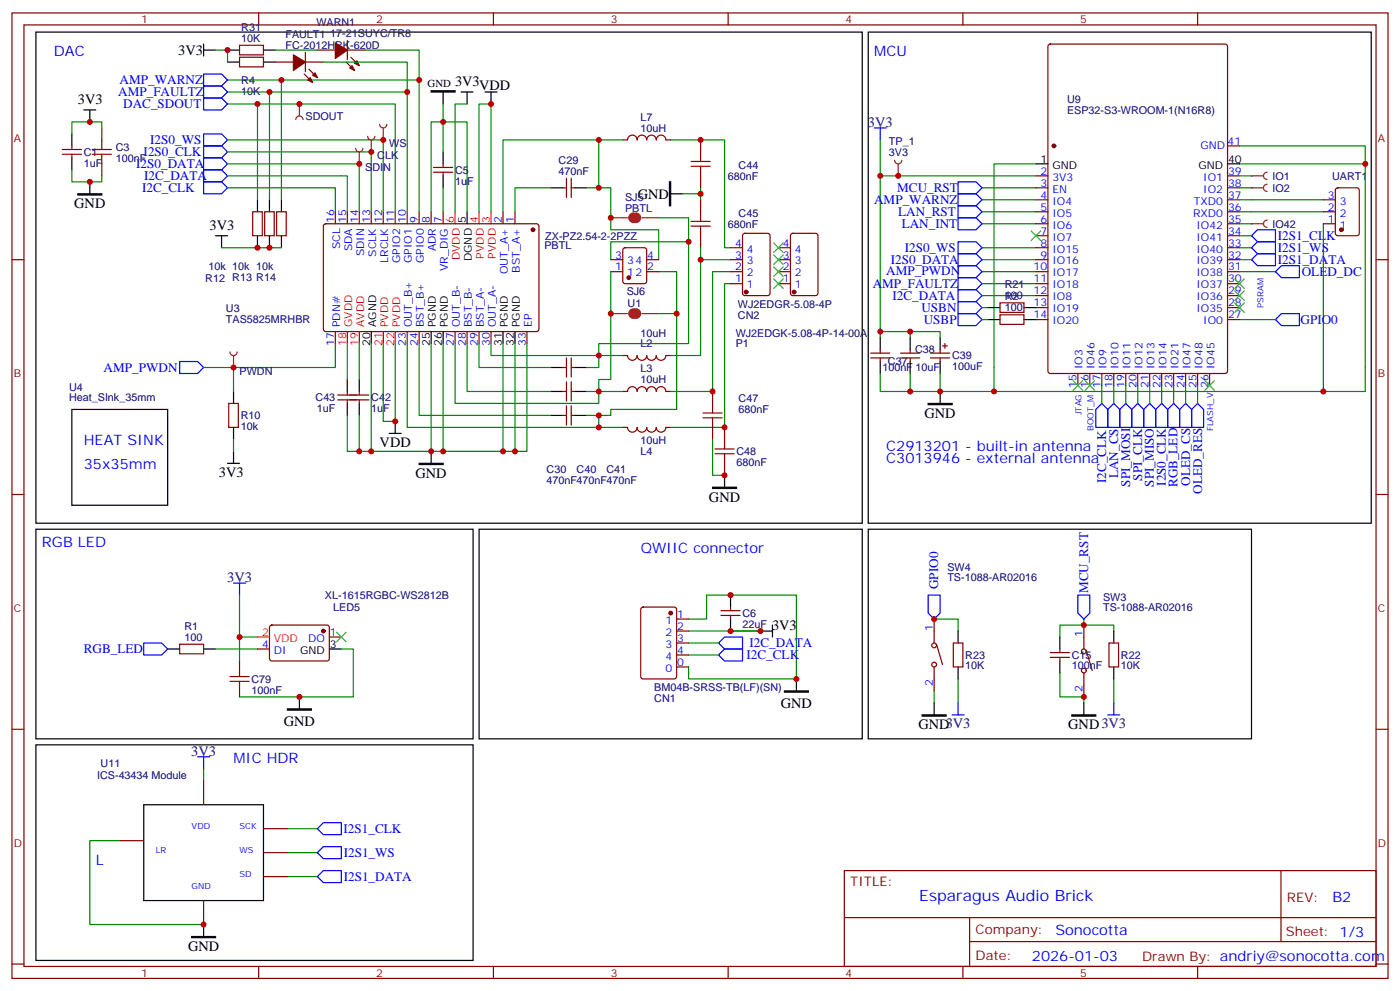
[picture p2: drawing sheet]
<svg xmlns="http://www.w3.org/2000/svg" width="412mm" height="292mm" viewBox="0 0 412 292" stroke-linecap="round" stroke-linejoin="round" font-family="sans-serif">
<defs><g id="words">
<text font-size="4.6" fill="#00f" x="270.8" y="265.4">Esparagus Audio Brick</text>
<g font-size="4.2" fill="#00f">
<text x="15.9" y="16.5">DAC</text>
<text x="257.5" y="16.5">MCU</text>
<text x="24.7" y="131.2">HEAT SINK</text>
<text x="261.1" y="132.9">C2913201 - built-in antenna</text>
<text x="261.1" y="136.5">C3013946 - external antenna</text>
<text x="24.7" y="138.2">35x35mm</text>
<text x="12.3" y="161.1">RGB LED</text>
<text x="188.7" y="162.9">QWIIC connector</text>
<text x="68.8" y="224.6">MIC HDR</text>
<text x="28.2" y="254.6">L</text>
<text x="392.5" y="265.7">B2</text>
<text x="310.9" y="275.2">Sonocotta</text>
<text x="304" y="283">2026-01-03</text>
</g>
<g font-size="4.2">
<text x="52.5" y="16.2">3V3</text>
<text x="134.1" y="25.3">3V3</text>
<text x="141.1" y="26.4">VDD</text>
<text x="22.9" y="30.6">3V3</text>
<text x="187.9" y="58.5">GND</text>
<text x="21.9" y="61.3">GND</text>
<text x="61.7" y="67.7">3V3</text>
<text x="272.3" y="123.1">GND</text>
<text x="111.8" y="131.6">VDD</text>
<text x="64.5" y="140.4">3V3</text>
<text x="122.4" y="140.7">GND</text>
<text x="208.8" y="147.7">GND</text>
<text x="227.4" y="185.5">3V3</text>
<text x="230" y="208.4">GND</text>
<text x="83.6" y="213.7">GND</text>
<text x="270.6" y="214.8">GND3V3</text>
<text x="314.7" y="214.8">GND3V3</text>
<text x="55.4" y="280.1">GND</text>
</g>
<g font-size="4.2" fill="#000080">
<text x="255.7" y="37.4">3V3</text>
<text x="66.9" y="171.4">3V3</text>
<text x="56.3" y="222.6">3V3</text>
</g>
<g font-size="3.9" fill="#00f">
<text x="34.8" y="28.3">AMP_FAULTZ</text>
<text x="35.2" y="24.8">AMP_WARNZ</text>
<text x="36.3" y="31.9">DAC_SDOUT</text>
<text x="42.3" y="46">I2S0_CLK</text>
<text x="44.2" y="42.5">I2S0_WS</text>
<text x="40.1" y="49.5">I2S0_DATA</text>
<text x="42.5" y="53">I2C_DATA</text>
<text x="41.8" y="56.5">I2C_CLK</text>
<text x="264.3" y="56.6">MCU_RST</text>
<text x="257.5" y="60.1">AMP_WARNZ</text>
<text x="264.6" y="63.6">LAN_RST</text>
<text x="265.6" y="67.2">LAN_INT</text>
<text x="376.4" y="70.7">I2S1_CLK</text>
<text x="262.4" y="77.7">I2S0_DATA</text>
<text x="266.5" y="74.2">I2S0_WS</text>
<text x="376.4" y="77.7">I2S1_DATA</text>
<text x="376.4" y="74.2">I2S1_WS</text>
<text x="261.1" y="81.1">AMP_PWDN</text>
<text x="383.5" y="81.2">OLED_DC</text>
<text x="257.1" y="84.8">AMP_FAULTZ</text>
<text x="262.9" y="88.3">I2C_DATA</text>
<text x="271.4" y="92">USBN</text>
<text x="272.1" y="95.5">USBP</text>
<text x="383.1" y="95.4">GPIO0</text>
<text x="30.5" y="109.5">AMP_PWDN</text>
<text x="325.8" y="142.2" transform="rotate(-90 325.8 142.2)">I2C_CLK</text>
<text x="329.4" y="140.8" transform="rotate(-90 329.4 140.8)">LAN_CS</text>
<text x="332.9" y="143.3" transform="rotate(-90 332.9 143.3)">SPI_MOSI</text>
<text x="336.4" y="141.5" transform="rotate(-90 336.4 141.5)">SPI_CLK</text>
<text x="339.9" y="143.3" transform="rotate(-90 339.9 143.3)">SPI_MISO</text>
<text x="343.5" y="143.1" transform="rotate(-90 343.5 143.1)">I2S0_CLK</text>
<text x="346.9" y="143.5" transform="rotate(-90 346.9 143.5)">RGB_LED</text>
<text x="350.5" y="143.1" transform="rotate(-90 350.5 143.1)">OLED_CS</text>
<text x="354.1" y="145.4" transform="rotate(-90 354.1 145.4)">OLED_RES</text>
<text x="276.4" y="173.5" transform="rotate(-90 276.4 173.5)">GPIO0</text>
<text x="320.5" y="174.7" transform="rotate(-90 320.5 174.7)">MCU_RST</text>
<text x="220.8" y="190.5">I2C_DATA</text>
<text x="24.7" y="192.4">RGB_LED</text>
<text x="219.9" y="194">I2C_CLK</text>
<text x="101.2" y="245.3">I2S1_CLK</text>
<text x="101.2" y="252.3">I2S1_WS</text>
<text x="101.2" y="259.4">I2S1_DATA</text>
</g>
<g font-size="3.9" fill="#800">
<text x="250.5" y="261">TITLE:</text>
<text x="379.1" y="265.7">REV:</text>
<text x="287.4" y="275.2">Company:</text>
<text x="378.7" y="275.8">Sheet: 1/3</text>
<text x="287.4" y="282.9">Date:</text>
<text x="336.4" y="282.9">Drawn By: andriy@sonocotta.com</text>
</g>
<g font-size="3.2" fill="#800">
<text x="41.6" y="6.8">1</text>
<text x="110.8" y="6.8">2</text>
<text x="179.9" y="6.8">3</text>
<text x="249.1" y="6.8">4</text>
<text x="318.2" y="6.8">5</text>
<text x="4.1" y="41.9">A</text>
<text x="405.9" y="41.9">A</text>
<text x="4.1" y="111.1">B</text>
<text x="405.9" y="111.1">B</text>
<text x="4.1" y="180.2">C</text>
<text x="405.9" y="180.2">C</text>
<text x="4.1" y="249.3">D</text>
<text x="405.9" y="249.3">D</text>
<text x="41.6" y="287.6">1</text>
<text x="110.8" y="287.6">2</text>
<text x="179.9" y="287.6">3</text>
<text x="249.1" y="287.6">4</text>
<text x="318.2" y="287.6">5</text>
</g>
<g font-size="3.2" fill="#000080">
<text x="71.1" y="9.1">R31</text>
<text x="84.1" y="11.2">FAULT1</text>
<text x="93.2" y="7.7">WARN1</text>
<text x="97.3" y="10.9">17-21SUYC/TR8</text>
<text x="71.1" y="12.3">10K</text>
<text x="84.1" y="14.4">FC-2012HRK-620D</text>
<text x="71.1" y="27.9">10K</text>
<text x="71.1" y="24.7">R4</text>
<text x="90" y="35.3">SDOUT</text>
<text x="188.7" y="35.5">L7</text>
<text x="314.3" y="33.6">ESP32-S3-WROOM-1(N16R8)</text>
<text x="314.3" y="30.3">U9</text>
<text x="188.7" y="38.7">10uH</text>
<text x="24.7" y="45.9">C1</text>
<text x="34.1" y="47.6">100nF</text>
<text x="34.1" y="44.4">C3</text>
<text x="111.1" y="47">CLK</text>
<text x="114.7" y="43.4">WS</text>
<text x="261.9" y="45.9">3V3</text>
<text x="261.9" y="42.7">TP_1</text>
<text x="24.7" y="49.1">1uF</text>
<text x="107.6" y="50.5">SDIN</text>
<text x="134.1" y="51.2">C5</text>
<text x="164.5" y="51.4">470nF</text>
<text x="164.5" y="48.2">C29</text>
<text x="214.4" y="52.9">680nF</text>
<text x="217.6" y="49.7">C44</text>
<text x="374.8" y="53">IO1</text>
<text x="392.4" y="52.9">UART1</text>
<text x="134.1" y="54.4">1uF</text>
<text x="184.1" y="59.3">SJ5</text>
<text x="374.8" y="56.5">IO2</text>
<text x="184.1" y="62.4">PBTL</text>
<text x="217.6" y="63.8">C45</text>
<text x="160.6" y="70.5">ZX-PZ2.54-2-2PZZ</text>
<text x="214.4" y="67">680nF</text>
<text x="374.8" y="67.1">IO42</text>
<text x="160.4" y="73.3">PBTL</text>
<text x="60.5" y="83.1">R12 R13 R14</text>
<text x="61.4" y="79.6">10k 10k 10k</text>
<text x="184.6" y="86.8">SJ6</text>
<text x="296" y="88.1">100</text>
<text x="296" y="84.9">R21</text>
<text x="296" y="88.4">R2</text>
<text x="66.6" y="95.2">TAS5825MRHBR</text>
<text x="66.6" y="92">U3</text>
<text x="184.9" y="90.4">U1</text>
<text x="217.4" y="90.7">WJ2EDGR-5.08-4P</text>
<text x="217.4" y="93.9">CN2</text>
<text x="296" y="91.7">100</text>
<text x="188.7" y="99.1">10uH</text>
<text x="216.7" y="99.2">WJ2EDGK-5.08-4P-14-00A</text>
<text x="188.7" y="102.3">L2</text>
<text x="216.7" y="102.3">P1</text>
<text x="261.6" y="107.6">C37</text>
<text x="269.5" y="104.1">C38</text>
<text x="280.5" y="105.8">C39</text>
<text x="70.6" y="110.5">PWDN</text>
<text x="188.7" y="112.8">10uH</text>
<text x="188.7" y="109.6">L3</text>
<text x="259.9" y="109.4">100nF</text>
<text x="269.6" y="109.4">10uF</text>
<text x="280.5" y="109">100uF</text>
<text x="20.3" y="118.2">Heat_SInk_35mm</text>
<text x="20.3" y="115.2">U4</text>
<text x="93" y="118.2">C43</text>
<text x="109.4" y="118.2">C42</text>
<text x="217.6" y="118.5">C47</text>
<text x="70.9" y="123.5">R10</text>
<text x="93.3" y="121.4">1uF</text>
<text x="109.4" y="121.4">1uF</text>
<text x="217.6" y="121.7">680nF</text>
<text x="70.9" y="126.8">10k</text>
<text x="188.7" y="130.8">10uH</text>
<text x="188.7" y="134">L4</text>
<text x="217" y="137.2">680nF</text>
<text x="217" y="134.1">C48</text>
<text x="161" y="142.6">470nF470nF470nF</text>
<text x="161" y="139.4">C30</text>
<text x="169.8" y="139.4">C40</text>
<text x="178.7" y="139.4">C41</text>
<text x="279.1" y="171.1">TS-1088-AR02016</text>
<text x="279.1" y="168">SW4</text>
<text x="95.7" y="176.4">XL-1615RGBC-WS2812B</text>
<text x="98.2" y="179.9">LED5</text>
<text x="324.9" y="180">TS-1088-AR02016</text>
<text x="324.9" y="176.9">SW3</text>
<text x="54.3" y="185.5">R1</text>
<text x="218.7" y="184.9">22uF</text>
<text x="218.7" y="181.7">C6</text>
<text x="54.3" y="188.7">100</text>
<text x="284.3" y="197.1">10K</text>
<text x="284.3" y="194">R23</text>
<text x="315.7" y="197.1">100nF</text>
<text x="315.7" y="194">C15</text>
<text x="330.2" y="197.1">10K</text>
<text x="330.2" y="194">R22</text>
<text x="74.1" y="201.1">C79</text>
<text x="192.7" y="203.5">BM04B-SRSS-TB(LF)(SN)</text>
<text x="74.1" y="204.3">100nF</text>
<text x="192.7" y="206.7">CN1</text>
<text x="29.6" y="225.8">U11</text>
<text x="28.6" y="229.3">ICS-43434 Module</text>
</g>
<g font-size="3.2">
<text x="125.9" y="25.6">GND</text>
<text x="306.5" y="47.9">1</text>
<text x="361.8" y="47.9">40</text>
<text x="310" y="49.7">GND</text>
<text x="353" y="49.7">GND</text>
<text x="137.2" y="65.7" transform="rotate(-90 137.2 65.7)">5</text>
<text x="139" y="76.9" transform="rotate(-90 139 76.9)">DGND</text>
<text x="109" y="101.9" transform="rotate(-90 109 101.9)">20</text>
<text x="110.8" y="96.3" transform="rotate(-90 110.8 96.3)">AGND</text>
<text x="126.6" y="101.9" transform="rotate(-90 126.6 101.9)">25</text>
<text x="128.4" y="96.3" transform="rotate(-90 128.4 96.3)">PGND</text>
<text x="130.2" y="101.9" transform="rotate(-90 130.2 101.9)">26</text>
<text x="131.9" y="96.3" transform="rotate(-90 131.9 96.3)">PGND</text>
<text x="147.8" y="101.9" transform="rotate(-90 147.8 101.9)">31</text>
<text x="149.6" y="96.3" transform="rotate(-90 149.6 96.3)">PGND</text>
<text x="151.3" y="101.9" transform="rotate(-90 151.3 101.9)">32</text>
<text x="153.1" y="96.3" transform="rotate(-90 153.1 96.3)">PGND</text>
<text x="97.2" y="190.8">3</text>
<text x="88.4" y="192.5">GND</text>
</g>
<g font-size="3.2" fill="#00f">
<text x="353.6" y="44">GND</text>
<text x="361.6" y="42.6">41</text>
<text x="306.5" y="51.4">2</text>
<text x="310" y="53.2">3V3</text>
<text x="354.4" y="53.2">IO1</text>
<text x="361.8" y="51.4">39</text>
<text x="306.5" y="55">3</text>
<text x="306.5" y="58.5">4</text>
<text x="310" y="56.7">EN</text>
<text x="354.4" y="56.7">IO2</text>
<text x="361.8" y="58.5">37</text>
<text x="361.8" y="55">38</text>
<text x="391.2" y="58.5">3</text>
<text x="98.4" y="65.7" transform="rotate(-90 98.4 65.7)">16</text>
<text x="102" y="65.7" transform="rotate(-90 102 65.7)">15</text>
<text x="105.5" y="65.7" transform="rotate(-90 105.5 65.7)">14</text>
<text x="109" y="65.7" transform="rotate(-90 109 65.7)">13</text>
<text x="112.5" y="65.7" transform="rotate(-90 112.5 65.7)">12</text>
<text x="116.1" y="65.7" transform="rotate(-90 116.1 65.7)">11</text>
<text x="119.6" y="65.7" transform="rotate(-90 119.6 65.7)">10</text>
<text x="123.1" y="65.7" transform="rotate(-90 123.1 65.7)">9</text>
<text x="126.6" y="65.7" transform="rotate(-90 126.6 65.7)">8</text>
<text x="130.2" y="65.7" transform="rotate(-90 130.2 65.7)">7</text>
<text x="147.8" y="65.7" transform="rotate(-90 147.8 65.7)">2</text>
<text x="151.3" y="65.7" transform="rotate(-90 151.3 65.7)">1</text>
<text x="306.5" y="62">5</text>
<text x="306.5" y="65.5">6</text>
<text x="310" y="60.3">IO4</text>
<text x="310" y="63.8">IO5</text>
<text x="351.4" y="63.8">RXD0</text>
<text x="351.7" y="60.3">TXD0</text>
<text x="361.8" y="65.5">35</text>
<text x="361.8" y="62">36</text>
<text x="391.2" y="65.5">1</text>
<text x="391.2" y="62">2</text>
<text x="394.7" y="63.8">2</text>
<text x="394.7" y="60.3">3</text>
<text x="306.5" y="69.1">7</text>
<text x="310" y="67.3">IO6</text>
<text x="310" y="70.8">IO7</text>
<text x="352.4" y="70.8">IO41</text>
<text x="352.4" y="67.3">IO42</text>
<text x="361.8" y="69.1">34</text>
<text x="394.7" y="67.3">1</text>
<text x="100.2" y="73.4" transform="rotate(-90 100.2 73.4)">SCL</text>
<text x="103.7" y="74" transform="rotate(-90 103.7 74)">SDA</text>
<text x="107.2" y="75.5" transform="rotate(-90 107.2 75.5)">SDIN</text>
<text x="110.8" y="75.6" transform="rotate(-90 110.8 75.6)">SCLK</text>
<text x="114.3" y="77.4" transform="rotate(-90 114.3 77.4)">LRCLK</text>
<text x="117.8" y="77.4" transform="rotate(-90 117.8 77.4)">GPIO2</text>
<text x="121.4" y="77.4" transform="rotate(-90 121.4 77.4)">GPIO1</text>
<text x="124.9" y="77.4" transform="rotate(-90 124.9 77.4)">GPIO0</text>
<text x="128.4" y="74" transform="rotate(-90 128.4 74)">ADR</text>
<text x="181.3" y="76.1">3</text>
<text x="184.7" y="77.9">34</text>
<text x="190.7" y="76.1">4</text>
<text x="216.5" y="76.1">3</text>
<text x="216.5" y="72.6">4</text>
<text x="220" y="77.9">3</text>
<text x="220" y="74.4">4</text>
<text x="230.6" y="76.1">3</text>
<text x="230.6" y="72.6">4</text>
<text x="234.1" y="77.9">3</text>
<text x="234.1" y="74.4">4</text>
<text x="306.5" y="72.6">8</text>
<text x="306.5" y="76.1">9</text>
<text x="310" y="74.4">IO15</text>
<text x="310" y="77.9">IO16</text>
<text x="352.4" y="77.9">IO39</text>
<text x="352.4" y="74.4">IO40</text>
<text x="361.8" y="76.1">32</text>
<text x="361.8" y="72.6">33</text>
<text x="131.9" y="79.8" transform="rotate(-90 131.9 79.8)">VR_DIG</text>
<text x="149.6" y="80.8" transform="rotate(-90 149.6 80.8)">OUT_A+</text>
<text x="153.1" y="80.3" transform="rotate(-90 153.1 80.3)">BST_A+</text>
<text x="181.3" y="79.7">1</text>
<text x="184.7" y="81.4">12</text>
<text x="190.7" y="79.7">2</text>
<text x="216.5" y="83.2">1</text>
<text x="216.5" y="79.7">2</text>
<text x="220" y="81.4">2</text>
<text x="230.6" y="83.2">1</text>
<text x="230.6" y="79.7">2</text>
<text x="234.1" y="81.4">2</text>
<text x="304.5" y="79.7">10</text>
<text x="304.5" y="83.2">11</text>
<text x="310" y="81.4">IO17</text>
<text x="352.4" y="81.4">IO38</text>
<text x="361.8" y="83.2">30</text>
<text x="361.8" y="79.7">31</text>
<text x="220" y="84.9">1</text>
<text x="234.1" y="84.9">1</text>
<text x="304.5" y="86.7">12</text>
<text x="310" y="84.9">IO18</text>
<text x="310" y="88.5">IO8</text>
<text x="352.4" y="88.5">IO36</text>
<text x="352.4" y="84.9">IO37</text>
<text x="361.8" y="86.7">29</text>
<text x="304.5" y="90.2">13</text>
<text x="304.5" y="93.8">14</text>
<text x="310" y="92">IO19</text>
<text x="310" y="95.5">IO20</text>
<text x="352.4" y="92">IO35</text>
<text x="354.4" y="95.5">IO0</text>
<text x="361.8" y="93.8">27</text>
<text x="361.8" y="90.2">28</text>
<text x="98.4" y="101.9" transform="rotate(-90 98.4 101.9)">17</text>
<text x="100.2" y="96.3" transform="rotate(-90 100.2 96.3)">PDN#</text>
<text x="119.6" y="101.9" transform="rotate(-90 119.6 101.9)">23</text>
<text x="121.4" y="96.3" transform="rotate(-90 121.4 96.3)">OUT_B+</text>
<text x="123.1" y="101.9" transform="rotate(-90 123.1 101.9)">24</text>
<text x="124.9" y="96.3" transform="rotate(-90 124.9 96.3)">BST_B+</text>
<text x="133.7" y="101.9" transform="rotate(-90 133.7 101.9)">27</text>
<text x="135.5" y="96.3" transform="rotate(-90 135.5 96.3)">OUT_B-</text>
<text x="137.2" y="101.9" transform="rotate(-90 137.2 101.9)">28</text>
<text x="139" y="96.3" transform="rotate(-90 139 96.3)">BST_B-</text>
<text x="140.8" y="101.9" transform="rotate(-90 140.8 101.9)">29</text>
<text x="142.5" y="96.3" transform="rotate(-90 142.5 96.3)">BST_A-</text>
<text x="144.3" y="101.9" transform="rotate(-90 144.3 101.9)">30</text>
<text x="146" y="96.3" transform="rotate(-90 146 96.3)">OUT_A-</text>
<text x="154.9" y="101.9" transform="rotate(-90 154.9 101.9)">33</text>
<text x="156.6" y="96.3" transform="rotate(-90 156.6 96.3)">EP</text>
<text x="318.9" y="108.7" transform="rotate(-90 318.9 108.7)">IO3</text>
<text x="322.4" y="108.7" transform="rotate(-90 322.4 108.7)">IO46</text>
<text x="326" y="108.7" transform="rotate(-90 326 108.7)">IO9</text>
<text x="329.5" y="108.7" transform="rotate(-90 329.5 108.7)">IO10</text>
<text x="333" y="108.7" transform="rotate(-90 333 108.7)">IO11</text>
<text x="336.5" y="108.7" transform="rotate(-90 336.5 108.7)">IO12</text>
<text x="340.1" y="108.7" transform="rotate(-90 340.1 108.7)">IO13</text>
<text x="343.6" y="108.7" transform="rotate(-90 343.6 108.7)">IO14</text>
<text x="347.1" y="108.7" transform="rotate(-90 347.1 108.7)">IO21</text>
<text x="350.7" y="108.7" transform="rotate(-90 350.7 108.7)">IO47</text>
<text x="354.2" y="108.7" transform="rotate(-90 354.2 108.7)">IO48</text>
<text x="357.7" y="108.7" transform="rotate(-90 357.7 108.7)">IO45</text>
<text x="317.1" y="114.2" transform="rotate(-90 317.1 114.2)">15</text>
<text x="320.7" y="114.2" transform="rotate(-90 320.7 114.2)">16</text>
<text x="324.2" y="114.2" transform="rotate(-90 324.2 114.2)">17</text>
<text x="327.7" y="114.2" transform="rotate(-90 327.7 114.2)">18</text>
<text x="331.3" y="114.2" transform="rotate(-90 331.3 114.2)">19</text>
<text x="334.8" y="114.2" transform="rotate(-90 334.8 114.2)">20</text>
<text x="338.3" y="114.2" transform="rotate(-90 338.3 114.2)">21</text>
<text x="341.8" y="114.2" transform="rotate(-90 341.8 114.2)">22</text>
<text x="345.4" y="114.2" transform="rotate(-90 345.4 114.2)">23</text>
<text x="348.9" y="114.2" transform="rotate(-90 348.9 114.2)">24</text>
<text x="352.4" y="114.2" transform="rotate(-90 352.4 114.2)">25</text>
<text x="356" y="114.2" transform="rotate(-90 356 114.2)">26</text>
<text x="196" y="183.7">1</text>
<text x="199.5" y="182">1</text>
<text x="199.5" y="185.5">2</text>
<text x="274.8" y="185.8" transform="rotate(-90 274.8 185.8)">1</text>
<text x="77.2" y="190.8">4</text>
<text x="90.8" y="189">DO</text>
<text x="97.2" y="187.3">1</text>
<text x="196" y="187.3">2</text>
<text x="196" y="190.8">3</text>
<text x="199.5" y="189">3</text>
<text x="318.9" y="187.6" transform="rotate(-90 318.9 187.6)">1</text>
<text x="80.7" y="192.5">DI</text>
<text x="196" y="194.3">4</text>
<text x="196" y="197.8">0</text>
<text x="199.5" y="192.5">4</text>
<text x="199.5" y="196.1">0</text>
<text x="274.8" y="202" transform="rotate(-90 274.8 202)">2</text>
<text x="318.9" y="203.7" transform="rotate(-90 318.9 203.7)">2</text>
</g>
<g font-size="3.2" fill="#f00">
<text x="133.7" y="65.7" transform="rotate(-90 133.7 65.7)">6</text>
<text x="140.8" y="65.7" transform="rotate(-90 140.8 65.7)">4</text>
<text x="144.3" y="65.7" transform="rotate(-90 144.3 65.7)">3</text>
<text x="135.5" y="76.7" transform="rotate(-90 135.5 76.7)">DVDD</text>
<text x="142.5" y="76.2" transform="rotate(-90 142.5 76.2)">PVDD</text>
<text x="146" y="76.2" transform="rotate(-90 146 76.2)">PVDD</text>
<text x="102" y="101.9" transform="rotate(-90 102 101.9)">18</text>
<text x="103.7" y="96.3" transform="rotate(-90 103.7 96.3)">GVDD</text>
<text x="105.5" y="101.9" transform="rotate(-90 105.5 101.9)">19</text>
<text x="107.2" y="96.3" transform="rotate(-90 107.2 96.3)">AVDD</text>
<text x="112.5" y="101.9" transform="rotate(-90 112.5 101.9)">21</text>
<text x="114.3" y="96.3" transform="rotate(-90 114.3 96.3)">PVDD</text>
<text x="116.1" y="101.9" transform="rotate(-90 116.1 101.9)">22</text>
<text x="117.8" y="96.3" transform="rotate(-90 117.8 96.3)">PVDD</text>
<text x="77.2" y="187.3">2</text>
<text x="80.7" y="189">VDD</text>
</g>
<g font-size="2.5" fill="#00f">
<text x="372.2" y="90.6" transform="rotate(-90 372.2 90.6)">PSRAM</text>
<text x="318.6" y="122.3" transform="rotate(-90 318.6 122.3)">JTAG</text>
<text x="322.1" y="126.9" transform="rotate(-90 322.1 126.9)">BOOT_M</text>
<text x="357.4" y="126.9" transform="rotate(-90 357.4 126.9)">FLASH_V</text>
<text x="56.4" y="244.1">VDD</text>
<text x="70.6" y="244.1">SCK</text>
<text x="45.9" y="251.1">LR</text>
<text x="70.6" y="251.1">WS</text>
<text x="56.4" y="261.7">GND</text>
<text x="70.6" y="258.2">SD</text>
</g>
</g></defs>
<g fill="none" stroke="#870000" stroke-width=".35">
<path d="M3.5 3.8h405.4v284.3h-405.4zM7.1 7.3h398.2v277.3h-398.2zM76.2 3.8v3.5M145.3 3.8v3.5M214.5 3.8v3.5M283.6 3.8v3.5M352.8 3.8v3.5M30 37.7v3.5M18.3 45.4h5.7M18.3 44h5.7M21.2 43v1M21.2 45.4v1.1"/>
<path d="M30 48.3v3.5M127.7 50.7h5.6M127.7 49.3h5.6M130.5 48.3v1M130.5 50.7v1.1M165.8 55.3h1.1M166.9 52.5v5.6M168.3 52.5v5.6M168.3 55.3h1M183.4 41.2h1.5M184.9 41.2a1.41 1.41 0 0 1 1.4-1.4 1.41 1.41 0 0 1 1.4 1.4M187.7 41.2a1.41 1.41 0 0 1 1.4-1.4 1.41 1.41 0 0 1 1.4 1.4"/>
<path d="M190.5 41.2a1.41 1.41 0 0 1 1.4-1.4 1.41 1.41 0 0 1 1.4 1.4M193.3 41.2a1.41 1.41 0 0 1 1.4-1.4 1.41 1.41 0 0 1 1.4 1.4h1.5M206.4 41.2v3.5M206.4 51.8v3.5M206.4 58.8v3.6M3.5 76.5h3.6M74.4 62.4h2.9v7h-2.9zM78 62.4h2.8v7h-2.8zM81.5 62.4h2.8v7h-2.8zM95.5 66.1l.5-.2 62.3 .1 .4 .6v30.6l-.7 .4h-62.3l-.5-.7v-30.3zM98.8 62.4v3.5M102.3 62.4v3.5"/>
<path d="M105.8 62.4v3.5M109.4 62.4v3.5M112.9 62.4v3.5M116.4 62.4v3.5M119.9 62.4v3.5M123.5 62.4v3.5M127 62.4v3.5M130.5 62.4v3.5M148.2 62.4v3.5M151.7 62.4v3.5M206.4 69.4v3.6M405.3 76.5h3.6"/>
<path d="M98.8 97.6v3.6M119.9 97.6v3.6M123.5 97.6v3.6M134.1 97.6v3.6M137.6 97.6v3.6M141.1 97.6v3.6M144.6 97.6v3.6M155.2 97.6v3.6M67.4 118.8h2.8v7.1h-2.8zM99.5 117.8h9.2M99.5 116.3h9.2M102.3 115.3v1"/>
<path d="M102.3 117.8v1M105.8 115.3v1M105.8 117.8v1M165.8 108.2h1.1M165.8 115.3h1.1M166.9 105.4v5.7M166.9 112.5v5.6M166.9 119.5v5.7M168.3 105.4v5.7M168.3 112.5v5.6M168.3 119.5v5.7M168.3 108.2h1"/>
<path d="M168.3 115.3h1M183.4 104.7h1.5a1.41 1.41 0 0 0 1.4 1.4 1.41 1.41 0 0 0 1.4-1.4 1.41 1.41 0 0 0 1.4 1.4 1.41 1.41 0 0 0 1.4-1.4 1.41 1.41 0 0 0 1.4 1.4 1.41 1.41 0 0 0 1.4-1.4 1.41 1.41 0 0 0 1.4 1.4 1.41 1.41 0 0 0 1.4-1.4h1.5M183.4 115.3h1.5M184.9 115.3a1.41 1.41 0 0 1 1.4-1.4 1.41 1.41 0 0 1 1.4 1.4M187.7 115.3a1.41 1.41 0 0 1 1.4-1.4 1.41 1.41 0 0 1 1.4 1.4M190.5 115.3a1.41 1.41 0 0 1 1.4-1.4 1.41 1.41 0 0 1 1.4 1.4M193.3 115.3a1.41 1.41 0 0 1 1.4-1.4 1.41 1.41 0 0 1 1.4 1.4h1.5M209.9 115.3v3.5M256.5 105.4h5.6M256.5 104h5.6M259.3 102.9v1.1M259.3 105.4v1.1"/>
<path d="M265.3 105.4h5.6M265.3 104h5.6M268.1 102.9v1.1M268.1 105.4v1.1M274.1 105.4h5.7M274.1 104h5.7M276.9 102.9v1.1M276.9 105.4v1.1M277.6 101.9h1.4M278.3 101.2v1.4M165.8 122.3h1.1M168.3 122.3h1"/>
<path d="M183.4 125.9h1.5a1.41 1.41 0 0 0 1.4 1.4 1.41 1.41 0 0 0 1.4-1.4 1.41 1.41 0 0 0 1.4 1.4 1.41 1.41 0 0 0 1.4-1.4 1.41 1.41 0 0 0 1.4 1.4 1.41 1.41 0 0 0 1.4-1.4 1.41 1.41 0 0 0 1.4 1.4 1.41 1.41 0 0 0 1.4-1.4h1.5M209.9 125.9v3.5M213.4 125.9v3.5M213.4 136.5v3.5M3.5 145.6h3.6M405.3 145.6h3.6M212.4 179.8h5.6M215.2 178.8v1M212.4 181.3h5.6M215.2 181.3v1M3.5 214.8h3.6M405.3 214.8h3.6"/>
<path d="M248.7 256.4h156.6v28.2h-156.6zM377.3 256.4v20.9M248.7 270.2h156.5M285.6 277.3h119.6M285.6 270.2v14.2M3.5 283.9h3.6M76.2 284.6v3.5M145.3 284.6v3.5M214.5 284.6v3.5M283.6 284.6v3.5M352.8 284.6v3.5M405.3 283.9h3.6"/>
</g>
<g fill="none" stroke="#000" stroke-width=".35">
<path d="M10.6 9.5h243.4v144.6h-243.4zM255.8 9.5h148.1v144.6h-148.1zM21.2 39.4v3.6M24.7 32.4h3.5M26.5 32.4v3.5M130.5 27.1v3.5M135.8 27.1h3.5M137.6 27.1v3.5M142.9 27.1h3.5M144.6 27.1v3.5M21.2 46.5v3.5M26.5 53.6v3.5"/>
<path d="M75.8 58.8v3.6M79.4 58.8v3.6M82.9 58.8v3.6M130.5 44.7v3.6M130.5 51.8v3.5M162.3 55.3h3.5M169.3 55.3h3.6M197.6 57.1h3.5M63.5 69.4h3.5M65.3 69.4v3.6M75.8 69.4v3.6M79.4 69.4v3.6"/>
<path d="M82.9 69.4v3.6M137.6 62.4v3.5M109.4 97.6v3.6M127 97.6v3.6M130.5 97.6v3.6M148.2 97.6v3.6M151.7 97.6v3.6M259.3 99.4v3.5M268.1 99.4v3.5M276.9 99.4v3.5M68.8 115.3v3.5M102.3 111.8v3.5"/>
<path d="M102.3 118.8v3.5M105.8 111.8v3.5M105.8 118.8v3.5M162.3 108.2h3.5M162.3 115.3h3.5M169.3 108.2h3.6M169.3 115.3h3.6M259.3 106.5v3.5M268.1 106.5v3.5M276.9 106.5v3.5M276.9 115.3v3.5M21.2 120.6h28.2v28.2h-28.2z"/>
<path d="M67 136.5h3.6M68.8 125.9v3.5M68.8 132.9v3.6M114.7 127.6h3.5M116.4 124.1v3.5M127 132.9v3.6M162.3 122.3h3.5M169.3 122.3h3.6M213.4 140v3.5M141.1 155.9h112.9v61.7h-112.9zM255.8 155.9h112.9v61.7h-112.9zM215.2 175.3v3.5"/>
<path d="M215.2 182.3v3.5M224 185.8h3.5M227.5 184.1v3.5M234.6 200v3.5"/>
</g>
<g fill="none" stroke="#00f" stroke-width=".35">
<path d="M60 39.4h5.3l1.7 1.8-1.7 1.8h-5.3zM60 21.8h5.3l1.7 1.8-1.7 1.7h-5.3zM60 25.3h5.3l1.7 1.8-1.7 1.8h-5.3zM60 28.9h5.3l1.7 1.7-1.7 1.8h-5.3zM257.5 37.7h3.6M259.3 37.7v3.5M60 43h5.3l1.7 1.7-1.7 1.8h-5.3zM60 46.5h5.3l1.7 1.8-1.7 1.7h-5.3zM60 50h5.3l1.7 1.8-1.7 1.8h-5.3zM60 53.6h5.3l1.7 1.7-1.7 1.8h-5.3zM52.9 106.5h5.3l1.8 1.7-1.8 1.8h-5.3zM211.7 189.4l1.7-1.8h5.3v3.5h-5.3z"/>
<path d="M213.4 191.1h5.3v3.6h-5.3l-1.7-1.8z"/>
</g>
<g fill="none" stroke="#008700" stroke-width=".35">
<path d="M30 37.7v-1.8h-8.8v3.5M67 30.6h49.4v31.8M67 27.1h52.9v35.3M67 23.6h56.5v38.8M75.8 30.6v28.2M79.4 27.1v31.7M82.9 23.6v35.2M130.5 35.9h7.1v26.5M130.5 30.6v14.1M137.6 30.6h-3.5v31.8M21.2 50v3.6h8.8v-1.8M67 48.3h38.8v14.1"/>
<path d="M67 44.7h42.4v17.7M67 41.2h45.9v21.2M67 55.3h31.8v7.1M130.5 55.3v7.1M162.3 55.3h-10.6v7.1M172.9 55.3h3.5v-14.1h-28.2v21.2M176.4 55.3h3.5v12.4h14.1v8.8M176.4 41.2h7M197.6 41.2h15.8v31.8h1.8M201.1 57.1h5.3v1.7M206.4 55.3v1.8M259.3 41.2v58.2"/>
<path d="M65.3 73h17.6M141.1 62.4v-31.8h3.5v31.8M194 64.1h8.8v37.1h-26.4v3.5h7M206.4 73v3.5M215.2 76.5h-8.8v28.2h-8.8M179.9 80v31.8h-3.5v3.5h7M194 80h5.3v40.6h-19.4v1.7h-3.5M194 92.4h5.3M215.2 83.5h-1.8v42.4h-15.8M215.2 80h-5.3v35.3h-12.3M259.3 97.6h8.8v1.8M268.1 97.6h8.8v1.8"/>
<path d="M68.8 108.2v7.1M98.8 101.2v7h-38.8M102.3 101.2v10.6M105.8 101.2v10.6M109.4 101.2v31.7h17.6M112.9 101.2v22.9h3.5v-22.9M119.9 101.2v24.7h56.5v-3.6h-3.5M123.5 101.2v21.1h38.8M127 101.2v31.7h28.2v-31.7M130.5 101.2v31.7M134.1 101.2v17.6h42.3v-3.5h-3.5M137.6 101.2v14.1h24.7"/>
<path d="M141.1 101.2v7h21.2M144.6 101.2v3.5h31.8v3.5h-3.5M148.2 101.2v31.7M151.7 101.2v31.7M259.3 110v5.3h8.8M268.1 110v5.3h8.8v-5.3M68.8 129.4v3.5M102.3 122.3v10.6h3.5M105.8 122.3v10.6h3.6M176.4 125.9h7M209.9 129.4v10.6h3.5M202.8 182.3h5.3v-7h26.5v24.7h-31.8v-1.8"/>
<path d="M202.8 192.9h8.9M202.8 189.4h8.9M202.8 185.8h21.2"/>
</g>
<path d="M127 26.7h7.1v.4h-7.1zM22.9 57.1h7.1v.3h-7.1zM197.2 53.6h.4v7h-.4zM273.4 118.8h7.1v.4h-7.1zM123.5 136.5h7v.3h-7zM209.9 143.5h7.1v.4h-7.1zM231.1 203.5h7v.3h-7z" fill="#000" stroke="#000" stroke-width=".35"/>
<circle cx="157" cy="67.7" r=".53" fill="#870000" stroke="#870000" stroke-width=".35"/>
<path d="M134.1 62.4v3.5M141.1 62.4v3.5M144.6 62.4v3.5M102.3 97.6v3.6M105.8 97.6v3.6M112.9 97.6v3.6M116.4 97.6v3.6" fill="none" stroke="#f00" stroke-width=".35"/>
<g fill="none" stroke="#a10000" stroke-width=".35">
<path d="M27.2 45.4h5.6M27.2 44h5.6M30 41.2v2.8M30 45.4v2.9M203.6 49h5.6M203.6 47.6h5.6M206.4 44.7v2.9M206.4 49v2.8M203.6 66.6h5.6M203.6 65.2h5.6M206.4 62.4v2.8M206.4 66.6v2.8"/>
<path d="M209.9 118.8v2.8M207.1 123h5.6M207.1 121.6h5.6M209.9 123v2.9M210.6 133.6h5.7M210.6 132.2h5.7M213.4 129.4v2.8M213.4 133.6v2.9"/>
</g>
<path d="M186.6 63.4a.71 .71 0 0 0-.7 .7 .71 .71 0 0 0 .7 .7M187.3 63.4a.71 .71 0 0 1 .7 .7 .71 .71 0 0 1-.7 .7M186.6 91.7a.71 .71 0 0 0-.7 .7 .71 .71 0 0 0 .7 .7M187.3 91.7a.71 .71 0 0 1 .7 .7 .71 .71 0 0 1-.7 .7" fill="none" stroke="#8c2424" stroke-width="1.8"/>
<path d="M87.1 35.2a1.06 1.06 0 0 1 1.1-1.1 1.06 1.06 0 0 1 1.1 1.1M88.2 30.6v3.5M179.9 64.1h5M189.1 64.1h4.9M179.9 92.4h5M189.1 92.4h4.9" fill="none" stroke="#8c2424" stroke-width=".35"/>
<circle cx="88.2" cy="30.6" r=".18" fill="#8c2424"/>
<path d="M67 51.8h35.3v10.6" fill="none" stroke="#008700" stroke-width=".35"/>
<path d="M104.8 43.7a1.06 1.06 0 0 0 1 1 1.06 1.06 0 0 0 1.1-1M105.8 44.7v3.6" fill="none" stroke="#8c2424" stroke-width=".35"/>
<circle cx="105.8" cy="48.3" r=".18" fill="#8c2424"/>
<path d="M108.3 40.1a1.06 1.06 0 0 0 1.1 1.1 1.06 1.06 0 0 0 1-1.1M109.4 41.2v3.5" fill="none" stroke="#8c2424" stroke-width=".35"/>
<circle cx="109.4" cy="44.7" r=".18" fill="#8c2424"/>
<path d="M111.8 36.6a1.06 1.06 0 0 0 1.1 1.1 1.06 1.06 0 0 0 1-1.1M112.9 37.7v3.5" fill="none" stroke="#8c2424" stroke-width=".35"/>
<circle cx="112.9" cy="41.2" r=".18" fill="#8c2424"/>
<path d="M67.7 103.6a1.06 1.06 0 0 0 1.1 1.1 1.06 1.06 0 0 0 1-1.1M68.8 104.7v3.5" fill="none" stroke="#8c2424" stroke-width=".35"/>
<circle cx="68.8" cy="108.2" r=".18" fill="#8c2424"/>
<path d="M389.8 58.8h3.5M393.6 55.5l.5-.2h5.6l.6 .4 .1 13-.5 .7h-5.8l-.7-.4-.1-13zM389.8 65.9h3.5M389.8 62.4h3.5M189 179l.4-.2h9.2l.7 .4v20l-.4 .7-9.5 .1-.6-.5-.1-20zM199.3 182.3h3.5M199.3 185.8h3.5M199.3 189.4h3.5M199.3 192.9h3.5M199.3 196.4h3.5" fill="none" stroke="#870000" stroke-width=".35"/>
<g fill="#870000" stroke="#870000" stroke-width=".35">
<circle cx="197.6" cy="180.6" r=".53"/>
<circle cx="395.1" cy="67.7" r=".53"/>
</g>
<g fill="none" stroke="#008700" stroke-width=".35">
<path d="M289.3 55.3h15.9M305.2 48.3h-12.4v67h-15.9M365.1 43h37.1v72.3h-109.4M365.1 48.3h37.1M368.7 58.8h21.1M289.3 62.4h15.9M289.3 65.9h15.9M289.3 73h15.9M289.3 76.5h15.9M368.7 62.4h21.1M389.8 65.9v49.4M289.3 83.5h15.9"/>
<path d="M289.3 80h15.9M289.3 87.1h15.9M365.1 94.1h10.6M324.6 113.5v5.3M328.1 113.5v5.3M331.6 113.5v5.3M335.1 113.5v5.3M338.7 113.5v5.3M342.2 113.5v5.3M202.8 196.4v1.8"/>
</g>
<g fill="none" stroke="#00f" stroke-width=".35">
<path d="M282.2 57.1h5.3l1.8 1.7-1.8 1.8h-5.3zM282.2 53.6h5.3l1.8 1.7-1.8 1.8h-5.3zM282.2 64.1h5.3l1.8 1.8-1.8 1.8h-5.3zM282.2 78.2h5.3l1.8 1.8-1.8 1.8h-5.3zM282.2 71.2h5.3l1.8 1.8-1.8 1.7h-5.3zM282.2 60.6h5.3l1.8 1.8-1.8 1.7h-5.3zM282.2 74.7h5.3l1.8 1.8-1.8 1.7h-5.3zM368.7 73l1.7-1.8h5.3v3.5h-5.3zM370.4 74.7h5.3v3.5h-5.3l-1.7-1.7zM370.4 67.7h5.3v3.5h-5.3l-1.7-1.8zM282.2 81.8h5.3l1.8 1.7-1.8 1.8h-5.3zM282.2 85.3h5.3l1.8 1.8-1.8 1.7h-5.3z"/>
<path d="M282.2 92.4h5.3l1.8 1.7-1.8 1.8h-5.3zM282.2 88.8h5.3l1.8 1.8-1.8 1.8h-5.3zM377.5 92.4h5.3v3.5h-5.3l-1.8-1.8zM328.1 118.8l1.7 1.8v5.3h-3.5v-5.3zM335.1 118.8l1.8 1.8v5.3h-3.5v-5.3zM338.7 118.8l1.7 1.8v5.3h-3.5v-5.3zM342.2 118.8l1.8 1.8v5.3h-3.6v-5.3zM345.7 118.8l1.8 1.8v5.3h-3.5v-5.3zM322.8 120.6l1.8-1.8 1.7 1.8v5.3h-3.5zM329.8 120.6l1.8-1.8 1.8 1.8v5.3h-3.6z"/>
</g>
<path d="M368.7 51.8h3.5M373.2 50.7a1.06 1.06 0 0 0-1 1.1 1.06 1.06 0 0 0 1 1" fill="none" stroke="#8c2424" stroke-width=".35"/>
<circle cx="368.7" cy="51.8" r=".18" fill="#8c2424"/>
<path d="M368.7 55.3h3.5M373.2 54.3a1.06 1.06 0 0 0-1 1 1.06 1.06 0 0 0 1 1.1" fill="none" stroke="#8c2424" stroke-width=".35"/>
<circle cx="368.7" cy="55.3" r=".18" fill="#8c2424"/>
<path d="M368.7 65.9h3.5M373.2 64.8a1.06 1.06 0 0 0-1 1.1 1.06 1.06 0 0 0 1 1.1" fill="none" stroke="#8c2424" stroke-width=".35"/>
<circle cx="368.7" cy="65.9" r=".18" fill="#8c2424"/>
<g fill="none" stroke="#870000" stroke-width=".35">
<path d="M308.9 13.2l.5-.2h51.5l.6 .4 .1 95.9-.5 .6-51.7 .1-.7-.5v-95.8zM305.2 51.8h3.5M305.2 55.3h3.5M305.2 58.8h3.5M361.6 51.8h3.5M361.6 55.3h3.5M361.6 58.8h3.5M361.6 43h3.5M215.2 73h3.5M215.2 76.5h3.5M219 68.9l.4-.2h6.7l.7 .5v17.2l-.4 .6-7 .1-.6-.5-.1-17.2zM229.3 73h3.5"/>
<path d="M229.3 76.5h3.5M233.1 68.9l.4-.2h6.7l.7 .5v17.2l-.4 .6-7 .1-.6-.5-.1-17.2zM305.2 62.4h3.5M305.2 65.9h3.5M305.2 69.4h3.5M305.2 73h3.5M305.2 76.5h3.5M361.6 62.4h3.5M361.6 65.9h3.5M361.6 69.4h3.5M361.6 73h3.5M361.6 76.5h3.5"/>
<path d="M215.2 80h3.5M215.2 83.5h3.5M229.3 80h3.5M229.3 83.5h3.5M294.6 89.2h7v2.8h-7zM294.6 92.7h7v2.8h-7zM305.2 80h3.5M305.2 83.5h3.5M305.2 87.1h3.5M305.2 90.6h3.5M305.2 94.1h3.5M361.6 80h3.5"/>
<path d="M361.6 83.5h3.5M361.6 87.1h3.5M361.6 90.6h3.5M361.6 94.1h3.5M317.5 110v3.5M321 110v3.5M324.6 110v3.5M328.1 110v3.5M331.6 110v3.5M335.1 110v3.5M338.7 110v3.5M342.2 110v3.5"/>
<path d="M345.7 110v3.5M349.2 110v3.5M352.8 110v3.5M356.3 110v3.5M52.9 189.7h7.1v2.8h-7.1zM70.6 194.7v3.5M75.8 191.1h3.6M79.6 184.3l.5-.2h16.5l.4 .7-.1 9.4-.6 .5-16.5-.1-.4-.6v-9.2zM97 187.6h3.5M275.2 182.3v7.1M275.2 196.4v7.1M275.9 189.7l1.7 6"/>
<path d="M280.8 189.4h2.8v7h-2.8zM309.4 192.2h5.6M309.4 193.6h5.6M312.2 191.1v1.1M312.2 193.6v1.1M319.3 184.1v7M319.3 198.2v7M320 191.5l1.7 6M326.7 189.4h2.8v7h-2.8zM70.6 201.7v3.5M60 229.9v7.1M35.3 247.6h7"/>
<path d="M77.6 244.1h7.1M77.6 251.1h7.1M77.6 258.2h7.1M60 265.2v7.1"/>
<circle cx="275.2" cy="190.1" r=".71"/>
<circle cx="275.2" cy="195.7" r=".71"/>
<circle cx="319.3" cy="197.5" r=".71"/>
<circle cx="319.3" cy="191.8" r=".71"/>
</g>
<g fill="#870000" stroke="#870000" stroke-width=".35">
<circle cx="310.4" cy="43" r=".53"/>
<circle cx="95.2" cy="185.8" r=".53"/>
<circle cx="219.8" cy="86" r=".53"/>
<circle cx="233.9" cy="86" r=".53"/>
</g>
<g fill="none" stroke="#000" stroke-width=".35">
<path d="M305.2 48.3h3.5M361.6 48.3h3.5M291 90.6h3.6M291 94.1h3.6M301.6 90.6h3.6M301.6 94.1h3.6M10.6 155.9h128.7v61.7h-128.7zM49.4 191.1h3.5M60 191.1h3.5M97 191.1h3.5M282.2 185.8v3.6M282.2 196.4v3.6"/>
<path d="M312.2 187.6v3.5M312.2 194.7v3.5M328.1 185.8v3.6M328.1 196.4v3.6M10.6 219.4h128.7v63.5h-128.7zM88.2 205.2v3.6M275.2 207v3.5M319.3 207v3.5M42.3 237h35.3v28.2h-35.3zM60 272.3v3.5"/>
</g>
<g fill="none" stroke="#008700" stroke-width=".35">
<path d="M130.5 35.9h-3.5v26.5M259.3 51.8h45.9M289.3 58.8h15.9M365.1 58.8h3.6M365.1 55.3h3.6M365.1 51.8h3.6M365.1 76.5h3.6M365.1 73h3.6M365.1 69.4h3.6M365.1 65.9h3.6M365.1 62.4h3.6M289.3 90.6h1.7"/>
<path d="M289.3 94.1h1.7M365.1 80h10.6M345.7 113.5v5.3M349.2 113.5v5.3M352.8 113.5v5.3M63.5 191.1h12.3M75.8 187.6h-5.2v7.1M100.5 191.1h3.6v14.1h-33.5M275.2 182.3h7v3.5M282.2 200v7M312.2 198.2v7h7.1v1.8M319.3 184.1h-7.1v3.5"/>
<path d="M319.3 184.1h8.8v1.7M319.3 182.3v1.8M328.1 200v7M275.2 203.5v3.5M60 226.4v3.5M35.3 247.6h-8.8v24.7h33.5M84.7 244.1h8.8M84.7 258.2h8.8M84.7 251.1h8.8"/>
</g>
<g fill="none" stroke="#3c3" stroke-width=".35">
<path d="M227.9 71.5l2.8 2.9M227.9 75.1l2.8 2.8M227.9 78.6l2.8 2.8M230.7 71.5l-2.8 2.9M230.7 75.1l-2.8 2.8M230.7 78.6l-2.8 2.8M303.7 68l2.9 2.8M306.6 68l-2.9 2.8M227.9 82.1l2.8 2.8M230.7 82.1l-2.8 2.8M363.7 89.2l2.8 2.8M363.7 85.7l2.8 2.8"/>
<path d="M363.7 82.1l2.8 2.8M366.5 89.2l-2.8 2.8M366.5 85.7l-2.8 2.8M366.5 82.1l-2.8 2.8M316.1 112.1l2.8 2.8M318.9 112.1l-2.8 2.8M319.6 112.1l2.8 2.8M322.4 112.1l-2.8 2.8M354.9 112.1l2.8 2.8M357.7 112.1l-2.8 2.8M99.1 186.2l2.9 2.8M102 186.2l-2.9 2.8"/>
</g>
<g fill="none" stroke="#00f" stroke-width=".35">
<path d="M375.7 80l1.8-1.8h5.3v3.6h-5.3zM349.2 118.8l1.8 1.8v5.3h-3.5v-5.3zM352.8 118.8l1.7 1.8v5.3h-3.5v-5.3zM273.4 175.3h3.5v5.3l-1.7 1.7-1.8-1.7zM317.5 175.3h3.5v5.3l-1.7 1.7-1.8-1.7zM42.3 189.4h5.3l1.8 1.7-1.8 1.8h-5.3zM280.5 210.5h3.5M282.2 207v3.5M326.3 210.5h3.5M328.1 207v3.5M58.2 222.9h3.5M60 222.9v3.5"/>
<path d="M93.5 244.1l1.7-1.8h5.3v3.5h-5.3zM93.5 258.2l1.7-1.8h5.3v3.5h-5.3zM93.5 251.1l1.7-1.8h5.3v3.6h-5.3z"/>
</g>
<path d="M84.7 208.8h7v.3h-7zM271.6 210.5h7.1v.4h-7.1zM315.7 210.5h7.1v.4h-7.1zM56.4 275.8h7.1v.4h-7.1z" fill="#000" stroke="#000" stroke-width=".35"/>
<path d="M75.8 187.6h3.6" fill="none" stroke="#f00" stroke-width=".35"/>
<path d="M67.7 199.2h5.7M70.6 198.2v1M67.7 200.7h5.7M70.6 200.7v1" fill="none" stroke="#a10000" stroke-width=".35"/>
<path d="M263.5 47.2a1.06 1.06 0 0 0 1.1 1.1 1.06 1.06 0 0 0 1-1.1M264.6 48.3v3.5" fill="none" stroke="#8c2424" stroke-width=".35"/>
<circle cx="264.6" cy="51.8" r=".18" fill="#8c2424"/>
<path d="M63.5 14.7h3.5v3.6M81.1 14.7h12.4M95.2 18.3h24.7v8.8M107.6 14.7h15.9v8.9M202.8 71.2h-22.9v5.3M70.6 175.3v12.3" fill="none" stroke="#008700" stroke-width=".35"/>
<path d="M68.8 171.7h3.5M70.6 171.7v3.6" fill="none" stroke="#00f" stroke-width=".35"/>
<path d="M60 14.7h3.5M60 13v3.5M67 14.7h3.6M67 18.3h3.6M77.6 14.7h3.5M77.6 18.3h3.5" fill="none" stroke="#000" stroke-width=".35"/>
<g fill="none" stroke="#870000" stroke-width=".35">
<path d="M70.6 13.3h7v2.9h-7zM70.6 16.9h7v2.8h-7zM81.1 18.3h5.3M90 18.3h5.2M90 15.5v5.6M93.5 14.7h5.3M102 18.3l2.4 2.4M102.3 14.7h5.3M102.3 11.9v5.7M103.4 16.9l2.4 2.4M89.6 21.8l2.5 2.5M91 20.4l2.5 2.5"/>
<path d="M179.9 76.5h3.5M183.7 73.2l.4-.2h5.7l.6 .4 .1 9.4-.5 .7h-5.9l-.6-.4-.1-9.4zM190.5 76.5h3.5M179.9 80h3.5M190.5 80h3.5"/>
</g>
<g fill="#870000" stroke="#870000" stroke-width=".35">
<path d="M92.8 21.4l.7 1.5-1.4-.7z"/>
<path d="M91.4 22.9l.7 1.4-1.4-.7z"/>
<path d="M86.4 16.2l3.6 2.1-3.6 2.4z"/>
<path d="M104.4 18.6l.7-.7 .7 1.4z"/>
<path d="M103.7 19.3l.7 1.4-1.4-.7z"/>
<path d="M98.8 12.6l3.5 2.1-3.5 2.5z"/>
<circle cx="185.2" cy="81.8" r=".53"/>
</g>
<g fill="#c00">
<circle cx="268.1" cy="97.6" r=".88"/>
<circle cx="268.1" cy="115.3" r=".88"/>
<circle cx="259.3" cy="97.6" r=".88"/>
<circle cx="148.2" cy="132.9" r=".88"/>
<circle cx="151.7" cy="132.9" r=".88"/>
<circle cx="127" cy="132.9" r=".88"/>
<circle cx="130.5" cy="132.9" r=".88"/>
<circle cx="176.4" cy="41.2" r=".88"/>
<circle cx="176.4" cy="104.7" r=".88"/>
<circle cx="176.4" cy="115.3" r=".88"/>
<circle cx="176.4" cy="125.9" r=".88"/>
<circle cx="109.4" cy="132.9" r=".88"/>
<circle cx="105.8" cy="132.9" r=".88"/>
<circle cx="68.8" cy="108.2" r=".88"/>
<circle cx="144.6" cy="30.6" r=".88"/>
<circle cx="116.4" cy="124.1" r=".88"/>
<circle cx="130.5" cy="35.9" r=".88"/>
<circle cx="26.5" cy="35.9" r=".88"/>
<circle cx="26.5" cy="53.6" r=".88"/>
<circle cx="206.4" cy="76.5" r=".88"/>
<circle cx="213.4" cy="125.9" r=".88"/>
<circle cx="209.9" cy="115.3" r=".88"/>
<circle cx="213.4" cy="140" r=".88"/>
<circle cx="206.4" cy="41.2" r=".88"/>
<circle cx="206.4" cy="57.1" r=".88"/>
<circle cx="75.8" cy="73" r=".88"/>
<circle cx="79.4" cy="73" r=".88"/>
<circle cx="75.8" cy="30.6" r=".88"/>
<circle cx="79.4" cy="27.1" r=".88"/>
<circle cx="82.9" cy="23.6" r=".88"/>
<circle cx="176.4" cy="55.3" r=".88"/>
<circle cx="176.4" cy="122.3" r=".88"/>
<circle cx="179.9" cy="92.4" r=".88"/>
<circle cx="199.3" cy="92.4" r=".88"/>
<circle cx="234.6" cy="200" r=".88"/>
<circle cx="215.2" cy="185.8" r=".88"/>
<circle cx="215.2" cy="175.3" r=".88"/>
<circle cx="224" cy="185.8" r=".88"/>
<circle cx="88.2" cy="30.6" r=".88"/>
<circle cx="105.8" cy="48.3" r=".88"/>
<circle cx="109.4" cy="44.7" r=".88"/>
<circle cx="112.9" cy="41.2" r=".88"/>
<circle cx="389.8" cy="115.3" r=".88"/>
<circle cx="402.2" cy="48.3" r=".88"/>
<circle cx="319.3" cy="205.2" r=".88"/>
<circle cx="319.3" cy="184.1" r=".88"/>
<circle cx="275.2" cy="182.3" r=".88"/>
<circle cx="276.9" cy="115.3" r=".88"/>
<circle cx="292.8" cy="115.3" r=".88"/>
<circle cx="259.3" cy="51.8" r=".88"/>
<circle cx="88.2" cy="205.2" r=".88"/>
<circle cx="60" cy="272.3" r=".88"/>
<circle cx="264.6" cy="51.8" r=".88"/>
<circle cx="179.9" cy="64.1" r=".88"/>
<circle cx="202.8" cy="71.2" r=".88"/>
<circle cx="70.6" cy="187.6" r=".88"/>
<circle cx="123.5" cy="23.6" r=".88"/>
<circle cx="119.9" cy="27.1" r=".88"/>
<circle cx="67" cy="14.7" r=".88"/>
</g>
<use href="#words"/>
</svg>
